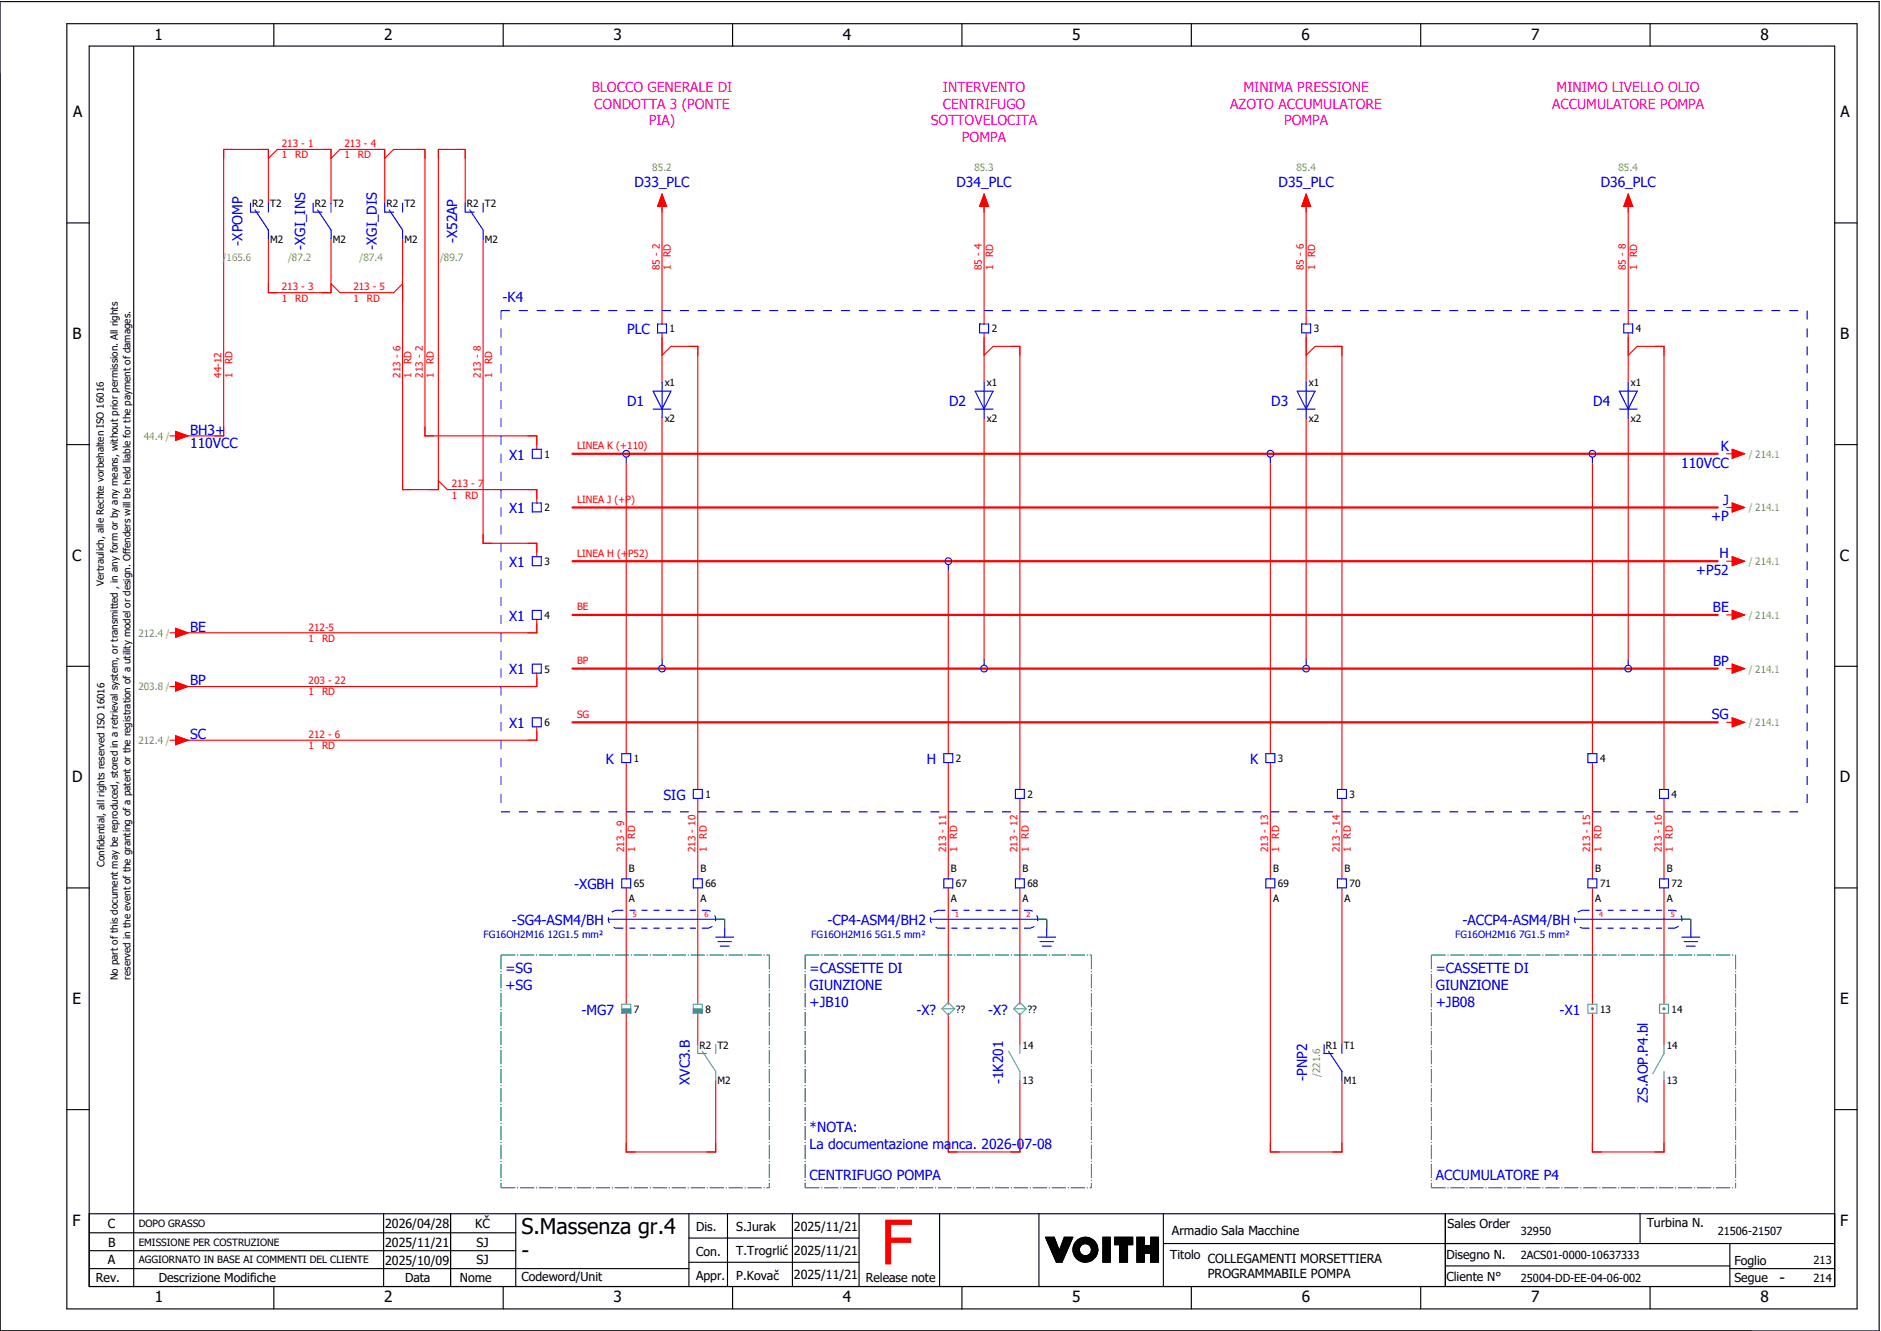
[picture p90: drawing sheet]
<svg xmlns="http://www.w3.org/2000/svg" width="421mm" height="297mm" viewBox="0 0 421 297" stroke-linecap="round" stroke-linejoin="round" font-family="sans-serif">
<defs><g id="words">
<text font-size="13.8" fill="#f00" x="196.9" y="282.5">F</text>
<g font-size="4.8">
<text x="116.6" y="275.8">S.Massenza gr.4</text>
<text x="116.6" y="281.1">-</text>
</g>
<g font-size="3.4">
<text x="34.5" y="9">1</text>
<text x="85.9" y="9">2</text>
<text x="137.1" y="9">3</text>
<text x="188.4" y="9">4</text>
<text x="239.7" y="9">5</text>
<text x="291" y="9">6</text>
<text x="342.3" y="9">7</text>
<text x="393.5" y="9">8</text>
<text x="16.3" y="26.2">A</text>
<text x="411.5" y="26.2">A</text>
<text x="16.2" y="75.8">B</text>
<text x="411.4" y="75.8">B</text>
<text x="16.1" y="125.3">C</text>
<text x="411.3" y="125.3">C</text>
<text x="16.1" y="174.8">D</text>
<text x="411.3" y="174.8">D</text>
<text x="16.2" y="224.4">E</text>
<text x="411.4" y="224.4">E</text>
<text x="16.2" y="273.9">F</text>
<text x="411.4" y="273.9">F</text>
<text x="397.8" y="286.6">-</text>
<text x="34.6" y="291">1</text>
<text x="85.9" y="291">2</text>
<text x="137.2" y="291">3</text>
<text x="188.4" y="291">4</text>
<text x="239.7" y="291">5</text>
<text x="291" y="291">6</text>
<text x="342.3" y="291">7</text>
<text x="393.6" y="291">8</text>
</g>
<g font-size="3.1" fill="#f0f">
<text x="132.3" y="20.5">BLOCCO GENERALE DI</text>
<text x="210.8" y="20.5">INTERVENTO</text>
<text x="278" y="20.5">MINIMA PRESSIONE</text>
<text x="348" y="20.5">MINIMO LIVELLO OLIO</text>
<text x="132.9" y="24.3">CONDOTTA 3 (PONTE</text>
<text x="145" y="28">PIA)</text>
<text x="208.1" y="28">SOTTOVELOCITA</text>
<text x="210.7" y="24.3">CENTRIFUGO</text>
<text x="275" y="24.3">AZOTO ACCUMULATORE</text>
<text x="287.1" y="28">POMPA</text>
<text x="347" y="24.3">ACCUMULATORE POMPA</text>
<text x="215.1" y="31.8">POMPA</text>
</g>
<g font-size="3.1" fill="#00f">
<text x="141.8" y="41.8">D33_PLC</text>
<text x="213.8" y="41.8">D34_PLC</text>
<text x="285.8" y="41.8">D35_PLC</text>
<text x="357.8" y="41.8">D36_PLC</text>
<text x="54.2" y="54.9" transform="rotate(-90 54.2 54.9)">-XPOMP</text>
<text x="68.2" y="55.8" transform="rotate(-90 68.2 55.8)">-XGI_INS</text>
<text x="84.2" y="55.8" transform="rotate(-90 84.2 55.8)">-XGI_DIS</text>
<text x="102.2" y="54.3" transform="rotate(-90 102.2 54.3)">-X52AP</text>
<text x="112.4" y="67.5">-K4</text>
<text x="140.2" y="74.7">PLC</text>
<text x="140.2" y="90.6">D1</text>
<text x="212.2" y="90.6">D2</text>
<text x="284.2" y="90.6">D3</text>
<text x="356.2" y="90.6">D4</text>
<text x="42.5" y="97.1">BH3+</text>
<text x="42.5" y="100.1">110VCC</text>
<text x="384.7" y="100.8">K</text>
<text x="113.8" y="102.7">X1</text>
<text x="375.8" y="104.5">110VCC</text>
<text x="385.2" y="112.8">J</text>
<text x="113.8" y="114.7">X1</text>
<text x="382.5" y="116.5">+P</text>
<text x="384.4" y="124.8">H</text>
<text x="113.8" y="126.7">X1</text>
<text x="379.1" y="128.5">+P52</text>
<text x="382.9" y="136.8">BE</text>
<text x="42.5" y="141.1">BE</text>
<text x="113.8" y="138.7">X1</text>
<text x="383" y="148.8">BP</text>
<text x="42.5" y="153.1">BP</text>
<text x="113.8" y="150.7">X1</text>
<text x="382.7" y="160.8">SG</text>
<text x="42.5" y="165.1">SC</text>
<text x="113.8" y="162.7">X1</text>
<text x="135.5" y="170.7">K</text>
<text x="207.2" y="170.7">H</text>
<text x="279.5" y="170.7">K</text>
<text x="148.3" y="178.7">SIG</text>
<text x="128.4" y="198.7">-XGBH</text>
<text x="114.5" y="206.6">-SG4-ASM4/BH</text>
<text x="185" y="206.6">-CP4-ASM4/BH2</text>
<text x="327" y="206.6">-ACCP4-ASM4/BH</text>
<text x="113" y="217.5">=SG</text>
<text x="113" y="221.3">+SG</text>
<text x="181" y="217.5">=CASSETTE DI</text>
<text x="181" y="221.3">GIUNZIONE</text>
<text x="321" y="217.5">=CASSETTE DI</text>
<text x="321" y="221.3">GIUNZIONE</text>
<text x="130" y="226.7">-MG7</text>
<text x="181" y="225">+JB10</text>
<text x="204.9" y="226.7">-X?</text>
<text x="220.9" y="226.7">-X?</text>
<text x="321" y="225">+JB08</text>
<text x="348.7" y="226.7">-X1</text>
<text x="154.2" y="242.4" transform="rotate(-90 154.2 242.4)">XVC3.B</text>
<text x="224.2" y="242.3" transform="rotate(-90 224.2 242.3)">-1K201</text>
<text x="292.2" y="241.5" transform="rotate(-90 292.2 241.5)">-PNP2</text>
<text x="368.4" y="246.3" transform="rotate(-90 368.4 246.3)">ZS.AOP.P4.bl</text>
<text x="181" y="253">*NOTA:</text>
<text x="181" y="256.8">La documentazione manca. 2026-07-08</text>
<text x="181" y="263.8">CENTRIFUGO POMPA</text>
<text x="321" y="263.8">ACCUMULATORE P4</text>
</g>
<g font-size="2.8">
<text x="24.1" y="274.4">C</text>
<text x="86.1" y="274.4">2026/04/28</text>
<text x="106.2" y="274.4">KČ</text>
<text x="155.6" y="275.1">Dis.</text>
<text x="164.6" y="275.1">S.Jurak</text>
<text x="177.5" y="275">2025/11/21</text>
<text x="262" y="275.8">Armadio Sala Macchine</text>
<text x="323.6" y="274.3">Sales Order</text>
<text x="368.1" y="274.2">Turbina N.</text>
<text x="24.2" y="278.6">B</text>
<text x="86.1" y="278.6">2025/11/21</text>
<text x="106.5" y="278.6">SJ</text>
<text x="155.6" y="280.5">Con.</text>
<text x="164.6" y="280.5">T.Trogrlić</text>
<text x="177.5" y="280.4">2025/11/21</text>
<text x="261.6" y="281.3">Titolo</text>
<text x="323.4" y="281.2">Disegno N.</text>
<text x="21.4" y="286.5">Rev.</text>
<text x="24.1" y="282.5">A</text>
<text x="35.5" y="286.4">Descrizione Modifiche</text>
<text x="86.1" y="282.6">2025/10/09</text>
<text x="90.5" y="286.5">Data</text>
<text x="102.8" y="286.5">Nome</text>
<text x="106.5" y="282.5">SJ</text>
<text x="116.6" y="286.3">Codeword/Unit</text>
<text x="155.6" y="286">Appr.</text>
<text x="164.6" y="285.9">P.Kovač</text>
<text x="177.5" y="285.8">2025/11/21</text>
<text x="193.5" y="286.5">Release note</text>
<text x="270" y="282.2">COLLEGAMENTI MORSETTIERA</text>
<text x="270" y="285.5">PROGRAMMABILE POMPA</text>
<text x="323.4" y="286.2">Cliente N°</text>
<text x="387.7" y="286.5">Segue</text>
<text x="387.7" y="282.6">Foglio</text>
</g>
<g font-size="2.5">
<text x="340" y="275.9">32950</text>
<text x="384" y="275.9">21506-21507</text>
<text x="340" y="281.4">2ACS01-0000-10637333</text>
<text x="340" y="286.4">25004-DD-EE-04-06-002</text>
<text x="405.4" y="282.4">213</text>
<text x="405.4" y="286.4">214</text>
</g>
<g font-size="2.2" fill="#f00">
<text x="63" y="32.9">213 - 1</text>
<text x="63" y="35.4">1</text>
<text x="66" y="35.4">RD</text>
<text x="77" y="32.9">213 - 4</text>
<text x="77" y="35.4">1</text>
<text x="80" y="35.4">RD</text>
<text x="150" y="57.4" transform="rotate(-90 150 57.4)">RD</text>
<text x="222" y="57.4" transform="rotate(-90 222 57.4)">RD</text>
<text x="294" y="57.4" transform="rotate(-90 294 57.4)">RD</text>
<text x="366" y="57.4" transform="rotate(-90 366 57.4)">RD</text>
<text x="63" y="64.9">213 - 3</text>
<text x="79" y="64.9">213 - 5</text>
<text x="147.5" y="60.4" transform="rotate(-90 147.5 60.4)">85 - 2</text>
<text x="150" y="60.4" transform="rotate(-90 150 60.4)">1</text>
<text x="219.5" y="60.4" transform="rotate(-90 219.5 60.4)">85 - 4</text>
<text x="222" y="60.4" transform="rotate(-90 222 60.4)">1</text>
<text x="291.5" y="60.4" transform="rotate(-90 291.5 60.4)">85 - 6</text>
<text x="294" y="60.4" transform="rotate(-90 294 60.4)">1</text>
<text x="363.5" y="60.4" transform="rotate(-90 363.5 60.4)">85 - 8</text>
<text x="366" y="60.4" transform="rotate(-90 366 60.4)">1</text>
<text x="63" y="67.4">1</text>
<text x="66" y="67.4">RD</text>
<text x="79" y="67.4">1</text>
<text x="82" y="67.4">RD</text>
<text x="52" y="81.4" transform="rotate(-90 52 81.4)">RD</text>
<text x="92" y="81.4" transform="rotate(-90 92 81.4)">RD</text>
<text x="97" y="81.4" transform="rotate(-90 97 81.4)">RD</text>
<text x="110" y="81.4" transform="rotate(-90 110 81.4)">RD</text>
<text x="49.5" y="84.4" transform="rotate(-90 49.5 84.4)">44-12</text>
<text x="52" y="84.4" transform="rotate(-90 52 84.4)">1</text>
<text x="89.5" y="84.4" transform="rotate(-90 89.5 84.4)">213 - 6</text>
<text x="92" y="84.4" transform="rotate(-90 92 84.4)">1</text>
<text x="94.5" y="84.4" transform="rotate(-90 94.5 84.4)">213 - 2</text>
<text x="97" y="84.4" transform="rotate(-90 97 84.4)">1</text>
<text x="107.5" y="84.4" transform="rotate(-90 107.5 84.4)">213 - 8</text>
<text x="110" y="84.4" transform="rotate(-90 110 84.4)">1</text>
<text x="129" y="100.4">LINEA K (+110)</text>
<text x="101" y="108.9">213 - 7</text>
<text x="101" y="111.4">1</text>
<text x="104" y="111.4">RD</text>
<text x="129" y="112.4">LINEA J (+P)</text>
<text x="129" y="124.4">LINEA H (+P52)</text>
<text x="129" y="136.4">BE</text>
<text x="69" y="140.9">212-5</text>
<text x="69" y="143.4">1</text>
<text x="72" y="143.4">RD</text>
<text x="129" y="148.4">BP</text>
<text x="69" y="152.9">203 - 22</text>
<text x="69" y="155.4">1</text>
<text x="72" y="155.4">RD</text>
<text x="129" y="160.4">SG</text>
<text x="69" y="164.9">212 - 6</text>
<text x="69" y="167.4">1</text>
<text x="72" y="167.4">RD</text>
<text x="139.5" y="190.4" transform="rotate(-90 139.5 190.4)">213 - 9</text>
<text x="142" y="190.4" transform="rotate(-90 142 190.4)">1</text>
<text x="142" y="187.4" transform="rotate(-90 142 187.4)">RD</text>
<text x="155.5" y="190.4" transform="rotate(-90 155.5 190.4)">213 - 10</text>
<text x="158" y="190.4" transform="rotate(-90 158 190.4)">1</text>
<text x="158" y="187.4" transform="rotate(-90 158 187.4)">RD</text>
<text x="211.5" y="190.4" transform="rotate(-90 211.5 190.4)">213 - 11</text>
<text x="214" y="190.4" transform="rotate(-90 214 190.4)">1</text>
<text x="214" y="187.4" transform="rotate(-90 214 187.4)">RD</text>
<text x="227.5" y="190.4" transform="rotate(-90 227.5 190.4)">213 - 12</text>
<text x="230" y="190.4" transform="rotate(-90 230 190.4)">1</text>
<text x="230" y="187.4" transform="rotate(-90 230 187.4)">RD</text>
<text x="283.5" y="190.4" transform="rotate(-90 283.5 190.4)">213 - 13</text>
<text x="286" y="190.4" transform="rotate(-90 286 190.4)">1</text>
<text x="286" y="187.4" transform="rotate(-90 286 187.4)">RD</text>
<text x="299.5" y="190.4" transform="rotate(-90 299.5 190.4)">213 - 14</text>
<text x="302" y="190.4" transform="rotate(-90 302 190.4)">1</text>
<text x="302" y="187.4" transform="rotate(-90 302 187.4)">RD</text>
<text x="355.5" y="190.4" transform="rotate(-90 355.5 190.4)">213 - 15</text>
<text x="358" y="190.4" transform="rotate(-90 358 190.4)">1</text>
<text x="358" y="187.4" transform="rotate(-90 358 187.4)">RD</text>
<text x="371.5" y="190.4" transform="rotate(-90 371.5 190.4)">213 - 16</text>
<text x="374" y="190.4" transform="rotate(-90 374 190.4)">1</text>
<text x="374" y="187.4" transform="rotate(-90 374 187.4)">RD</text>
</g>
<g font-size="2.2" fill="#7ca552">
<text x="145.8" y="38.2">85.2</text>
<text x="217.8" y="38.2">85.3</text>
<text x="289.8" y="38.2">85.4</text>
<text x="361.8" y="38.2">85.4</text>
<text x="49.8" y="58.3">/165.6</text>
<text x="64.4" y="58.3">/87.2</text>
<text x="80.4" y="58.3">/87.4</text>
<text x="98.4" y="58.3">/89.7</text>
<text x="32.2" y="98.3">44.4 /</text>
<text x="391" y="102.3">/ 214.1</text>
<text x="391" y="114.3">/ 214.1</text>
<text x="391" y="126.3">/ 214.1</text>
<text x="30.9" y="142.3">212.4 /</text>
<text x="391" y="138.3">/ 214.1</text>
<text x="30.9" y="154.3">203.8 /</text>
<text x="391" y="150.3">/ 214.1</text>
<text x="30.9" y="166.3">212.4 /</text>
<text x="391" y="162.3">/ 214.1</text>
<text x="295.1" y="240.6" transform="rotate(-90 295.1 240.6)">/221.6</text>
</g>
<g font-size="2.2">
<text x="56.4" y="46.3">R2</text>
<text x="60.4" y="46.3">T2</text>
<text x="70.4" y="46.3">R2</text>
<text x="74.4" y="46.3">T2</text>
<text x="86.4" y="46.3">R2</text>
<text x="90.4" y="46.3">T2</text>
<text x="104.4" y="46.3">R2</text>
<text x="108.4" y="46.3">T2</text>
<text x="60.4" y="54.2">M2</text>
<text x="74.4" y="54.2">M2</text>
<text x="90.4" y="54.2">M2</text>
<text x="108.4" y="54.2">M2</text>
<text x="149.7" y="74.3">1</text>
<text x="221.7" y="74.3">2</text>
<text x="293.7" y="74.3">3</text>
<text x="365.7" y="74.3">4</text>
<text x="148.6" y="86.3">x1</text>
<text x="220.6" y="86.3">x1</text>
<text x="292.6" y="86.3">x1</text>
<text x="364.6" y="86.3">x1</text>
<text x="148.6" y="94.2">x2</text>
<text x="220.6" y="94.2">x2</text>
<text x="292.6" y="94.2">x2</text>
<text x="364.6" y="94.2">x2</text>
<text x="121.7" y="102.3">1</text>
<text x="121.7" y="114.3">2</text>
<text x="23.2" y="130.9" transform="rotate(-90 23.2 130.9)">Vertraulich, alle Rechte vorbehalten ISO 16016</text>
<text x="121.7" y="126.3">3</text>
<text x="121.7" y="138.3">4</text>
<text x="121.7" y="150.3">5</text>
<text x="121.7" y="162.3">6</text>
<text x="141.7" y="170.3">1</text>
<text x="213.7" y="170.3">2</text>
<text x="285.7" y="170.3">3</text>
<text x="357.7" y="170.3">4</text>
<text x="157.7" y="178.3">1</text>
<text x="229.7" y="178.3">2</text>
<text x="301.7" y="178.3">3</text>
<text x="373.7" y="178.3">4</text>
<text x="23.4" y="193.7" transform="rotate(-90 23.4 193.7)">Confidential, all rights reserved ISO 16016</text>
<text x="140.6" y="194.9">B</text>
<text x="156.6" y="194.9">B</text>
<text x="212.6" y="194.9">B</text>
<text x="228.6" y="194.9">B</text>
<text x="284.6" y="194.9">B</text>
<text x="300.6" y="194.9">B</text>
<text x="356.6" y="194.9">B</text>
<text x="372.6" y="194.9">B</text>
<text x="140.6" y="201.6">A</text>
<text x="141.7" y="198.3">65</text>
<text x="156.6" y="201.6">A</text>
<text x="157.7" y="198.3">66</text>
<text x="212.6" y="201.6">A</text>
<text x="213.7" y="198.3">67</text>
<text x="228.6" y="201.6">A</text>
<text x="229.7" y="198.3">68</text>
<text x="284.6" y="201.6">A</text>
<text x="285.7" y="198.3">69</text>
<text x="300.6" y="201.6">A</text>
<text x="301.7" y="198.3">70</text>
<text x="356.6" y="201.6">A</text>
<text x="357.7" y="198.3">71</text>
<text x="372.6" y="201.6">A</text>
<text x="373.7" y="198.3">72</text>
<text x="26.4" y="219" transform="rotate(-90 26.4 219)">No part of this document may be reproduced, stored in a retrieval system, or transmitted , in any form or by any means, without prior permission. All rights</text>
<text x="29.2" y="218.9" transform="rotate(-90 29.2 218.9)">reserved in the event of the granting of a patent or the registration of a utility model or design. Offenders will be held liable for the payment of damages.</text>
<text x="141.7" y="226.3">7</text>
<text x="157.7" y="226.3">8</text>
<text x="213.7" y="226.3">??</text>
<text x="229.7" y="226.3">??</text>
<text x="357.7" y="226.3">13</text>
<text x="373.7" y="226.3">14</text>
<text x="156.4" y="234.3">R2 T2</text>
<text x="228.6" y="234.3">14</text>
<text x="296.4" y="234.3">R1 T1</text>
<text x="372.6" y="234.3">14</text>
<text x="160.4" y="242.2">M2</text>
<text x="228.6" y="242.2">13</text>
<text x="300.4" y="242.2">M1</text>
<text x="372.6" y="242.2">13</text>
<text x="31" y="274.2">DOPO GRASSO</text>
<text x="31" y="278.3">EMISSIONE PER COSTRUZIONE</text>
<text x="31" y="282.3">AGGIORNATO IN BASE AI COMMENTI DEL CLIENTE</text>
</g>
<g font-size="2.2" fill="#00f">
<text x="108.1" y="209.5">FG16OH2M16 12G1.5 mm²</text>
<text x="181.3" y="209.5">FG16OH2M16 5G1.5 mm²</text>
<text x="325.3" y="209.5">FG16OH2M16 7G1.5 mm²</text>
</g>
<g font-size="1.6" fill="#f00">
<text x="141.5" y="204.9">5</text>
<text x="157.5" y="204.9">6</text>
<text x="213.5" y="204.9">1</text>
<text x="229.5" y="204.9">2</text>
<text x="357.5" y="204.9">4</text>
<text x="373.5" y="204.9">5</text>
</g>
</g></defs>
<g fill="none" stroke="#000" stroke-width=".25">
<path d="M0 .4h420.1v297h-420.1zM14.9 5.3h400.3v287.2h-400.3zM19.9 10.3h390.3v277.2h-390.3zM29.9 10.4v277.1M61.2 5.3v5M112.5 5.3v5M163.8 5.3v5M215.1 5.3v5M266.3 5.3v5M317.6 5.3v5M368.9 5.3v5M14.9 49.8h5"/>
<path d="M410.2 49.8h5M14.9 99.3h5M410.2 99.3h5M14.9 148.9h5M410.2 148.9h5M14.9 198.4h5M410.2 198.4h5M14.9 247.9h5M410.2 247.9h5M19.9 271.2h390.3M19.9 279.5h95.4M19.9 275.4h95.4"/>
<path d="M85.8 271.2v16.3M100.7 271.2v16.3M115.3 271.2v16.3M154 271.2v16.3M154 276.6h38M162.6 271.2v16.3M177.2 271.2v16.3M192 271.2v16.3M210.1 271.2v16.3M232.3 271.1v16.3M233.7 276.4h2l1.1 3 1.1-3h1.9l-2.4 5.6h-1.2zM233.8 276.4l-.1 .1"/>
<path d="M233.9 276.4l-.1 .2M234.1 276.4l-.3 .3M234.2 276.4l-.3 .4M234.4 276.4l-.5 .5M234.5 276.4l-.5 .6M234.7 276.4l-.7 .7M234.8 276.4l-.7 .8M235 276.4l-.9 .9M235.1 276.4l-.9 1M235.3 276.4l-1.1 1.1M235.4 276.4l-1.2 1.2M235.6 276.4l-1.3 1.3"/>
<path d="M235.7 276.5l-1.4 1.3M235.7 276.6l-1.3 1.3M235.8 276.7l-1.4 1.3M235.8 276.8l-1.3 1.3M235.9 276.9l-1.4 1.4M235.9 277l-1.3 1.4M235.9 277.1l-1.3 1.4M236 277.3l-1.3 1.3M236 277.4l-1.3 1.3M236.1 277.5l-1.3 1.3M236.1 277.6l-1.3 1.3M236.1 277.7l-1.3 1.3"/>
<path d="M236.2 277.8l-1.3 1.3M236.2 277.9l-1.3 1.3M236.3 278l-1.3 1.3M236.3 278.1l-1.3 1.3M236.3 278.2l-1.2 1.3M236.4 278.3l-1.3 1.3M236.4 278.4l-1.2 1.3M236.5 278.6l-1.3 1.2M236.5 278.7l-1.2 1.2M236.6 278.8l-1.3 1.2M236.6 278.9l-1.3 1.2M236.6 279l-1.2 1.2"/>
<path d="M236.7 279.1l-1.3 1.2M236.7 279.2l-1.2 1.3M236.8 279.3l-1.3 1.3M238 276.4l-.1 .1M238.1 276.4l-.3 .4M238.3 276.4l-.6 .6M238.4 279.8l-2.2 2.2M238.4 276.4l-.8 .8M238.5 279.5l-2.4 2.4M238.6 276.4l-1.1 1.1M238.6 279.3l-2.5 2.5M238.7 279l-2.7 2.7"/>
<path d="M238.7 276.4l-1.2 1.3M238.8 278.7l-2.8 2.9M238.9 276.4l-1.5 1.6M239 278.5l-3.1 3M239 276.4l-1.7 1.8M239.1 278.2l-3.2 3.2M239.2 276.4l-2 2.1M239.2 277.9l-3.4 3.4M239.3 277.7l-3.5 3.5M239.3 276.4l-2.2 2.3M239.4 277.4l-3.6 3.7M239.5 276.4l-2.5 2.5"/>
<path d="M239.5 277.1l-3.8 3.9M239.6 276.4l-2.7 2.8M239.7 276.9l-4 4M239.8 276.6l-4.2 4.2M239.8 276.4l-4.2 4.3M241.1 276.9l-.8 .8M241.3 279.3l-1.2 1.1M241.3 279.1l-1.2 1.2M241.3 279.4l-1.1 1.1M241.3 278.9l-1.3 1.3M241.3 279.5l-1.1 1.1M241.4 279.7l-1.1 1"/>
<path d="M241.4 278.7l-1.4 1.4M241.4 279.8l-1 1M241.4 276.7l-1.3 1.3M241.5 279.9l-1.1 1M241.5 280l-1 1M241.7 276.6l-1.7 1.7M241.9 276.5l-1.9 2M242.1 276.5l-2.2 2.2M242.3 276.5l-2.4 2.4M242.5 276.4l-2.6 2.6M242.6 276.4l-2.7 2.8M242.8 276.4l-2.9 3"/>
<path d="M242.9 276.5l-3 3M243 276.5l-3.1 3.1M243.2 276.5l-3.3 3.3M243.3 276.5l-3.4 3.4M243.4 276.6l-3.4 3.4M243.5 276.6l-1.4 1.4M243.6 276.6l-1.3 1.3M243.7 276.7l-1.2 1.2M243.9 276.7l-1.2 1.2M244 276.8l-1.2 1.1M244 276.8l-1.1 1.1M244.1 276.9l-1 1.1"/>
<path d="M244.2 276.9l-1 1.1M244.3 277l-1 1M244.4 277.1l-1 1M244.5 277.1l-1 1.1M244.6 277.2l-1.1 1M244.6 277.3l-1 1M244.7 277.4l-1 1M244.8 277.4l-1 1.1M244.8 277.5l-1 1.1M244.9 277.6l-1 1.1M245 277.7l-1.1 1.1M245 277.8l-1.1 1.1"/>
<path d="M245.1 277.9l-1.1 1.1M245.1 278l-1.1 1.1M245.2 278.1l-1.2 1.2M245.2 278.2l-1.2 1.3M245.3 278.3l-1.4 1.4M245.3 278.4l-1.5 1.5M245.3 278.5l-3.4 3.4M245.4 279.9l-2.1 2M245.4 278.7l-3.3 3.3M245.4 279.7l-2.3 2.3M245.4 278.8l-3.2 3.2M245.4 278.9l-3.1 3.1"/>
<path d="M245.4 279.5l-2.5 2.5M245.4 279.1l-2.9 2.9M245.4 279.4l-2.6 2.6M245.4 279.2l-2.8 2.8M246.6 276.4h1.6v5.6h-1.6zM246.6 276.4v.1M246.8 276.4l-.2 .3M246.9 276.4l-.3 .4M247.1 276.4l-.5 .6M247.2 276.4l-.6 .7M247.4 276.4l-.8 .9M247.5 276.4l-.9 1"/>
<path d="M247.7 276.4l-1.1 1.2M247.8 276.4l-1.2 1.3M248 276.4l-1.4 1.5M248.1 276.4l-1.5 1.6M248.2 280l-1.6 1.6M248.2 279.8l-1.6 1.7M248.2 279.7l-1.6 1.6M248.2 279.5l-1.6 1.7M248.2 279.4l-1.6 1.6M248.2 277.4l-1.6 1.7M248.2 277.3l-1.6 1.6M248.2 277.1l-1.6 1.7"/>
<path d="M248.2 277l-1.6 1.6M248.2 276.8l-1.6 1.7M248.2 276.7l-1.6 1.6M248.2 276.5l-1.6 1.7M248.2 278l-1.6 1.7M248.2 277.9l-1.6 1.6M248.2 277.7l-1.6 1.7M248.2 277.6l-1.6 1.6M248.2 279.1l-1.6 1.6M248.2 278.9l-1.6 1.7M248.2 278.8l-1.6 1.6M248.2 278.6l-1.6 1.7"/>
<path d="M248.2 278.5l-1.6 1.6M248.2 278.3l-1.6 1.7M248.2 278.2l-1.6 1.6M248.2 279.2l-1.6 1.7M249.2 276.4v.1M249.4 276.4l-.2 .2M249.5 276.4l-.3 .4M249.7 276.4l-.5 .5M249.8 276.4l-.6 .7M250 276.4l-.8 .8M250.1 276.4l-.9 1M250.3 278.1h-1.1v-1.7h4v1.7h-1.1v3.9h-1.8"/>
<path d="M250.3 278.1v3.9M250.3 276.4l-1.1 1.2M250.4 276.4l-1.2 1.3M250.6 276.4l-1.4 1.5M250.7 276.4l-1.5 1.6M250.9 276.4l-1.7 1.7M251 276.4l-1.6 1.7M251.2 276.4l-1.7 1.7M251.3 276.4l-1.6 1.7M251.5 276.4l-1.7 1.7M251.6 276.4l-1.6 1.7M251.8 276.4l-1.7 1.7"/>
<path d="M251.9 276.4l-1.6 1.7M252.1 279.9l-1.8 1.8M252.1 279.8l-1.8 1.8M252.1 278.6l-1.8 1.8M252.1 278.4l-1.8 1.8M252.1 278.3l-1.8 1.8M252.1 279.2l-1.8 1.8M252.1 279l-1.8 1.8M252.1 278.9l-1.8 1.8M252.1 278.7l-1.8 1.8M252.1 279.3l-1.8 1.8M252.1 279.6l-1.8 1.8"/>
<path d="M252.1 279.5l-1.8 1.8M252.1 276.4l-1.8 1.9M252.2 276.4l-1.9 2M252.4 276.4l-2.1 2.2M252.5 276.4l-2.2 2.3M252.7 276.4l-2.4 2.5M252.8 276.4l-2.5 2.6M253 276.4l-2.7 2.8M253.1 276.4l-2.8 2.9M253.2 277.4l-.7 .7M253.2 276.7l-2.9 2.9M253.2 276.5l-2.9 3"/>
<path d="M253.2 277.3l-.8 .8M253.2 277.1l-1 1M253.2 277l-2.9 2.9M253.2 276.8l-2.9 3M253.2 278l-.1 .1M253.2 277.9l-.2 .2M253.2 277.7l-.4 .4M253.2 277.6l-.5 .5M254.2 276.4v.1M254.3 276.4l-.1 .2M254.5 276.4l-.3 .4M254.6 276.4l-.4 .5"/>
<path d="M254.8 276.4l-.6 .7M254.9 276.4l-.7 .8M255.1 276.4l-.9 1M255.2 276.4l-1 1.1M255.4 276.4l-1.2 1.3M255.5 276.4l-1.3 1.4M255.7 276.4l-1.5 1.6M255.8 277.5l-1.6 1.7M255.8 277.4l-1.6 1.6M255.8 277.2l-1.6 1.7M255.8 277.1l-1.6 1.6M255.8 276.9l-1.6 1.7"/>
<path d="M255.8 276.8l-1.6 1.6M255.8 276.6l-1.6 1.7M255.8 276.5l-1.6 1.6M255.8 276.4v1.9M255.8 276.4h-1.6v5.6h1.6v-2h1.4M255.8 278.3h1.4v-1.9h1.8v5.6h-1.8v-2M255.8 278l-1.6 1.6M255.8 277.8l-1.6 1.7M255.8 277.7l-1.6 1.6M255.8 278.3l-1.6 1.6M255.8 278.1l-1.6 1.7M255.9 278.3l-1.7 1.8"/>
<path d="M256.1 278.3l-1.9 1.9M256.2 278.3l-2 2.1M256.4 278.3l-2.2 2.2M256.5 278.3l-2.3 2.4M256.7 278.3l-2.5 2.5M256.8 278.3l-2.6 2.7M257 278.3l-2.8 2.8M257.1 278.3l-2.9 3M257.3 276.4l-.1 .2M257.5 276.4l-.3 .3M257.6 276.4l-.4 .5M257.8 276.4l-.6 .6"/>
<path d="M257.9 276.4l-.7 .8M258.1 276.4l-.9 .9M258.2 276.4l-1 1.1M258.4 276.4l-1.2 1.2M258.5 276.4l-1.3 1.4M258.7 276.4l-1.5 1.5M258.8 276.4l-1.6 1.7M259 276.5l-1.8 1.7M259 277.5l-2.5 2.5M259 277.4l-2.7 2.6M259 277.1l-3 2.9M259 276.9l-3.1 3.1"/>
<path d="M259 277.2l-2.8 2.8M259 276.8l-4.8 4.8M259 276.6l-4.8 4.8M259 279l-1.8 1.8M259 278.9l-1.8 1.7M259 278.7l-1.8 1.8M259 278.6l-1.8 1.7M259 278.4l-1.8 1.8M259 278.3l-1.8 1.7M259 278.1l-1.9 1.9M259 278l-2.1 2M259 277.8l-2.2 2.2"/>
<path d="M259 277.7l-2.4 2.3M259 279.3l-1.8 1.8M259 279.2l-1.8 1.7M259 279.9l-1.8 1.8M259 279.8l-1.8 1.7M259 279.6l-1.8 1.8M259 279.5l-1.8 1.7M260.1 271.2v16.3M260.1 277.9h150.1M323.1 271.2v16.3M366.6 271.2v6.7M386.7 277.9v9.6"/>
<path d="M19.9 283.5h134.1M61.2 287.5v5M112.5 287.5v5M154 282h38M163.8 287.5v5M215.1 287.5v5M237.5 281.9l-.1 .1M237.6 281.7l-.4 .3M237.7 281.4l-.6 .6M237.8 281.1l-.9 .9M237.9 280.9l-1.1 1.1M238 280.6l-1.4 1.4"/>
<path d="M238.2 280.3l-1.7 1.7M238.3 280.1l-2 1.9M241.6 280l-1 1.1M241.6 280.1l-1 1M241.7 280.2l-1 1M241.8 280.3l-1 1M241.9 280.3l-1 1.1M242 280.4l-1.1 1M242.1 280.4l-1.1 1.1M242.2 280.5l-1.1 1.1M242.3 280.5l-1.1 1.1M242.4 280.6l-1.1 1.1"/>
<path d="M242.6 280.6l-1.2 1.1M242.7 280.6l-1.2 1.2M242.9 280.6l-1.3 1.2M243.1 280.5l-1.4 1.4M243.3 280.4l-1.5 1.5M245.1 280.6l-1.1 1M245.2 280.3l-1.5 1.5M245.3 280.1l-1.8 1.8M248.2 281.3l-.7 .7M248.2 281.2l-.8 .8M248.2 281l-1 1M248.2 281.5l-.5 .5"/>
<path d="M248.2 281.9l-.1 .1M248.2 281.8l-.2 .2M248.2 281.6l-.4 .4M248.2 280.9l-1.1 1.1M248.2 280.7l-1.3 1.3M248.2 280.6l-1.4 1.4M248.2 280.4l-1.6 1.6M248.2 280.3l-1.6 1.6M248.2 280.1l-1.6 1.7M252.1 281.3l-.8 .7M252.1 281.1l-.9 .9M252.1 281l-1.1 1"/>
<path d="M252.1 280.8l-1.2 1.2M252.1 280.7l-1.4 1.3M252.1 280.5l-1.5 1.5M252.1 280.4l-1.7 1.6M252.1 280.2l-1.8 1.8M252.1 281.4l-.6 .6M252.1 281.9l-.2 .1M252.1 281.7l-.3 .3M252.1 281.6l-.5 .4M252.1 280.1l-1.8 1.8M255.8 280.7l-1.3 1.3M255.8 280.5l-1.5 1.5"/>
<path d="M255.8 280.2l-1.6 1.7M255.8 280.1l-1.6 1.6M255.8 280.4l-1.6 1.6M255.8 281.9l-.1 .1M255.8 281.7l-.3 .3M255.8 281.6l-.4 .4M255.8 281.4l-.6 .6M255.8 281.3l-.7 .7M255.8 281.1l-.9 .9M255.8 281l-1 1M255.8 280.8l-1.2 1.2M259 281.9l-.2 .1"/>
<path d="M259 281.7l-.3 .3M259 281.6l-.5 .4M259 281.4l-.6 .6M259 281.3l-.8 .7M259 281.1l-.9 .9M259 281l-1.1 1M259 280.8l-1.2 1.2M259 280.7l-1.4 1.3M259 280.5l-1.5 1.5M259 280.4l-1.7 1.6M259 280.2l-1.8 1.8M259 280.1l-1.8 1.7"/>
<path d="M266.3 287.5v5M317.6 287.5v5M323.1 282.9h63.6M368.9 287.5v5M386.7 283.5h23.5"/>
<circle cx="242.6" cy="279.2" r="1.35"/>
<circle cx="242.6" cy="279.2" r="2.79"/>
</g>
<g fill="none" stroke="#f00" stroke-width=".25">
<path d="M60 35.4l2-2h12v12M74 35.4l2-2h10v12M86 35.4l2-2h7v64h25v3M60 45.4v-12h-10v64h-10M60 53.4v12h14v-12M104 45.4v-12h-6v76h-8v-56M108 53.4v68h12v3M148 46.4v26M220 46.4v26M292 46.4v26M364 46.4v26M74 63.4l2 2h12l2-2"/>
<path d="M148 74.4v11M148 79.4l2-2h6v99M220 79.4l2-2h6v99M220 74.4v11M292 79.4l2-2h6v99M292 74.4v11M364 79.4l2-2h6v99M364 74.4v11M148 93.4v54M220 93.4v54M292 93.4v54M364 93.4v54"/>
<path d="M98 107.4l2 2h20v3M140 103.4v65M284 103.4v65M356 103.4v65M120 138.4v3h-80M212 127.4v41M120 150.4v3h-80M120 162.4v3h-80M140 170.4v26M156 178.4v18M212 170.4v26M228 178.4v18"/>
<path d="M284 170.4v26M300 178.4v18M356 170.4v26M372 178.4v18M140 198.4v26M156 198.4v26M212 198.4v26M228 198.4v26M284 198.4v59h16v-16M300 198.4v35M356 198.4v26M372 198.4v26"/>
<path d="M140 226.4v31h20v-16M156 226.4v7M212 226.4v31h16v-16M228 226.4v7M356 226.4v31h16v-16M372 226.4v7"/>
</g>
<path d="M128 101.4h256M128 113.4h256M128 125.4h256M128 137.4h256M128 149.4h256M128 161.4h256" fill="none" stroke="#f00" stroke-width=".5"/>
<path d="M160 205.4h2M162 205.4v2M232 205.4h2M234 205.4v2M376 205.4h2M378 205.4v2" fill="none" stroke="#00be00" stroke-width=".25" stroke-dasharray="3.2 .4 .3 .4" stroke-linecap="butt"/>
<g fill="none" stroke="#00f" stroke-width=".25">
<path d="M70 45.4v2h2M71 46.9l3 4.5v2M74 45.4v2M86 45.4v2h2M87 46.9l3 4.5v2M90 45.4v2M104 45.4v2h2M105 46.9l3 4.5v2M108 45.4v2M147 72.4h2v2h-2zM219 72.4h2v2h-2zM291 72.4h2v2h-2z"/>
<path d="M363 72.4h2v2h-2zM146 87.4h4l-2 4zM146 91.4h4M148 85.4v8M218 91.4h4M218 87.4h4l-2 4zM220 85.4v8M290 91.4h4M290 87.4h4l-2 4zM292 85.4v8M362 91.4h4M362 87.4h4l-2 4z"/>
<path d="M364 85.4v8M119 100.4h2v2h-2zM119 112.4h2v2h-2zM140 102.1v1.3M284 102.1v1.3M356 102.1v1.3M119 124.4h2v2h-2zM119 136.4h2v2h-2zM212 126.1v1.3M119 148.4h2v2h-2zM148 147.4v1.2M220 147.4v1.2"/>
<path d="M292 147.4v1.2M364 147.4v1.2M119 160.4h2v2h-2zM139 168.4h2v2h-2zM155 176.4h2v2h-2zM211 168.4h2v2h-2zM227 176.4h2v2h-2zM283 168.4h2v2h-2zM299 176.4h2v2h-2zM355 168.4h2v2h-2zM371 176.4h2v2h-2zM139 196.4h2v2h-2z"/>
<path d="M155 196.4h2v2h-2zM211 196.4h2v2h-2zM227 196.4h2v2h-2zM283 196.4h2v2h-2zM299 196.4h2v2h-2zM355 196.4h2v2h-2zM371 196.4h2v2h-2z"/>
<circle cx="140" cy="101.4" r=".75"/>
<circle cx="284" cy="101.4" r=".75"/>
<circle cx="356" cy="101.4" r=".75"/>
<circle cx="212" cy="125.4" r=".75"/>
<circle cx="148" cy="149.4" r=".75"/>
<circle cx="220" cy="149.4" r=".75"/>
<circle cx="292" cy="149.4" r=".75"/>
<circle cx="364" cy="149.4" r=".75"/>
</g>
<path d="M112 69.4h292M112 69.4v112M404 69.4v112M112 181.4h292" fill="none" stroke="#00f" stroke-width=".25" stroke-dasharray="2 2" stroke-linecap="butt"/>
<path d="M112 213.4h60M112 213.4v52M172 213.4v52M180 213.4h64M180 213.4v52M244 213.4v52M320 213.4h68M320 213.4v52M388 213.4v52M112 265.4h60M180 265.4h64M320 265.4h68" fill="none" stroke="#007f7f" stroke-width=".25" stroke-dasharray="3.2 .4 .3 .4" stroke-linecap="butt"/>
<path d="M139 224.4h2v2h-2zM139 225.4h2M155 224.4h2v2h-2zM155 225.4h2M210.6 225.4h2.8M212 224l1.4 1.4-1.4 1.4-1.4-1.4zM225.5 234.9l2.5 4.5v2M226.6 225.4h2.8M228 233.4v2M229.4 225.4l-1.4-1.4-1.4 1.4M229.4 225.4l-1.4 1.4-1.4-1.4" fill="none" stroke="#52a5a5" stroke-width=".25"/>
<g fill="#52a5a5" stroke="#52a5a5" stroke-width=".22">
<path d="M139 225.4h2v1h-2z"/>
<path d="M155 225.4h2v1h-2z"/>
</g>
<circle cx="372" cy="225.4" r=".37" fill="#52a5a5"/>
<path d="M371 224.4h2v2h-2z" fill="none" stroke="#52a5a5" stroke-width=".25"/>
<circle cx="356" cy="225.4" r=".38" fill="#52a5a5"/>
<path d="M156 233.4v2h2M157 234.9l3 4.5v2M160 233.4v2M355 224.4h2v2h-2zM372 239.4v2M372 233.4v2l-2.5 4.5" fill="none" stroke="#52a5a5" stroke-width=".25"/>
<g fill="none" stroke="#00f" stroke-width=".25">
<path d="M56 45.4v2h2M57 46.9l3 4.5v2M60 45.4v2M136 205.4h24M160 209.4h4M160.5 210.4h3M161 211.4h2M162 207.4v2M208 205.4h24M232 209.4h4M232.5 210.4h3M233 211.4h2"/>
<path d="M234 207.4v2M352 205.4h24M376 209.4h4M376.5 210.4h3M377 211.4h2M378 207.4v2M296 233.4v2h2M297 234.9l3 4.5v2M300 233.4v2"/>
</g>
<path d="M138 207.4h20M138 203.4h20M138 203.4a2 2 0 0 0-2 2 2 2 0 0 0 2 2M158 207.4a2 2 0 0 0 2-2 2 2 0 0 0-2-2M210 207.4h20M210 203.4h20M210 203.4a2 2 0 0 0-2 2 2 2 0 0 0 2 2M230 207.4a2 2 0 0 0 2-2 2 2 0 0 0-2-2M354 207.4h20M354 203.4h20M354 203.4a2 2 0 0 0-2 2 2 2 0 0 0 2 2M374 207.4a2 2 0 0 0 2-2 2 2 0 0 0-2-2" fill="none" stroke="#00f" stroke-width=".25" stroke-dasharray="1.4 1.4" stroke-linecap="butt"/>
<g fill="#f00" stroke="#f00" stroke-width=".22">
<path d="M148 43.4l1 2.7h-2z"/>
<path d="M220 43.4l1 2.7h-2z"/>
<path d="M292 43.4l1 2.7h-2z"/>
<path d="M364 43.4l1 2.7h-2z"/>
<path d="M387.3 136.4l2.7 1-2.7 1z"/>
<path d="M387.3 148.4l2.7 1-2.7 1z"/>
<path d="M387.3 160.4l2.7 1-2.7 1z"/>
<path d="M39.3 96.4l2.7 1-2.7 1z"/>
<path d="M39.3 140.4l2.7 1-2.7 1z"/>
<path d="M39.3 152.4l2.7 1-2.7 1z"/>
<path d="M39.3 164.4l2.7 1-2.7 1z"/>
<path d="M387.3 100.4l2.7 1-2.7 1z"/>
<path d="M387.3 112.4l2.7 1-2.7 1z"/>
<path d="M387.3 124.4l2.7 1-2.7 1z"/>
</g>
<g fill="none" stroke="#f00" stroke-width=".25">
<path d="M148 43.4l1 2.7h-2zM148 46.1v1.3M220 43.4l1 2.7h-2zM220 46.1v1.3M292 43.4l1 2.7h-2zM292 46.1v1.3M364 43.4l1 2.7h-2zM364 46.1v1.3M38 97.4h1.3M39.3 96.4l2.7 1-2.7 1zM386 101.4h1.3M386 113.4h1.3"/>
<path d="M387.3 100.4l2.7 1-2.7 1zM387.3 112.4l2.7 1-2.7 1zM386 137.4h1.3M386 125.4h1.3M387.3 136.4l2.7 1-2.7 1zM387.3 124.4l2.7 1-2.7 1zM38 141.4h1.3M38 153.4h1.3M39.3 140.4l2.7 1-2.7 1zM39.3 152.4l2.7 1-2.7 1zM386 149.4h1.3M387.3 148.4l2.7 1-2.7 1z"/>
<path d="M38 165.4h1.3M39.3 164.4l2.7 1-2.7 1zM386 161.4h1.3M387.3 160.4l2.7 1-2.7 1z"/>
</g>
<use href="#words"/>
</svg>
